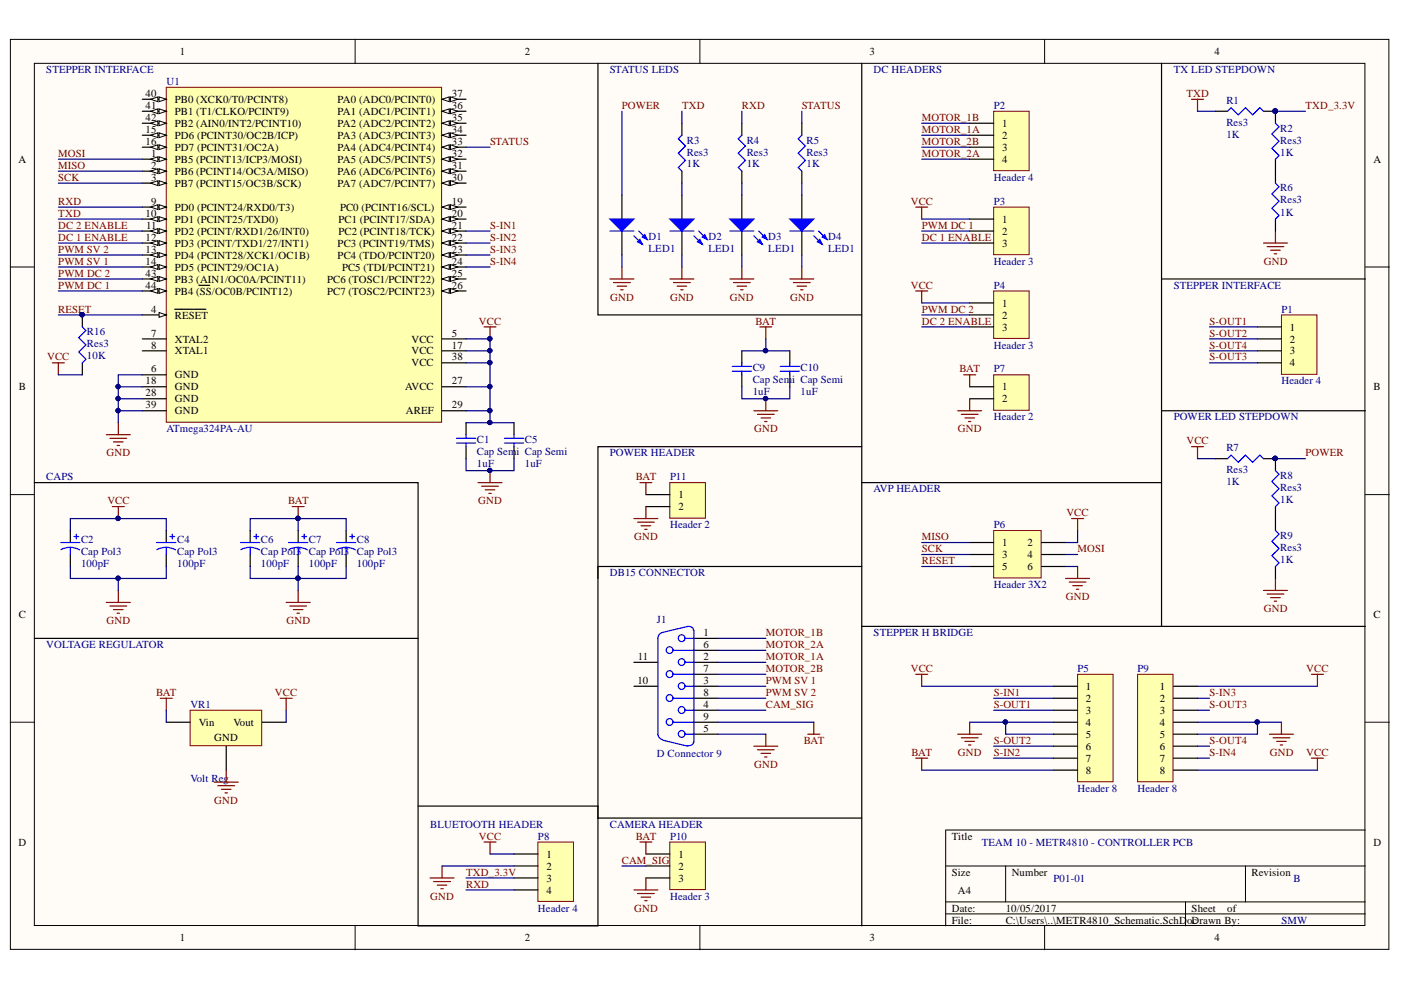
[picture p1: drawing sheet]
<svg xmlns="http://www.w3.org/2000/svg" width="297mm" height="210mm" viewBox="0 0 297 210" stroke-linecap="round" stroke-linejoin="round" font-family="sans-serif">
<defs><g id="words">
<g font-size="2.3">
<text x="38.2" y="11.7">1</text>
<text x="111.3" y="11.7">2</text>
<text x="184.4" y="11.7">3</text>
<text x="257.5" y="11.7">4</text>
<text x="30.9" y="20.5">40</text>
<text x="30.9" y="23.1">41</text>
<text x="37.1" y="21.8">PB0 (XCK0/T0/PCINT8)</text>
<text x="71.6" y="21.8">PA0 (ADC0/PCINT0)</text>
<text x="95.8" y="23.1">36</text>
<text x="95.8" y="20.5">37</text>
<text x="30.9" y="25.6">42</text>
<text x="30.9" y="28.2">15</text>
<text x="37.1" y="24.3">PB1 (T1/CLKO/PCINT9)</text>
<text x="37.1" y="26.9">PB2 (AIN0/INT2/PCINT10)</text>
<text x="37.1" y="29.4">PD6 (PCINT30/OC2B/ICP)</text>
<text x="71.6" y="29.4">PA3 (ADC3/PCINT3)</text>
<text x="71.6" y="26.9">PA2 (ADC2/PCINT2)</text>
<text x="71.6" y="24.3">PA1 (ADC1/PCINT1)</text>
<text x="95.8" y="28.2">34</text>
<text x="95.8" y="25.6">35</text>
<text x="212.5" y="26.9">1</text>
<text x="212.5" y="29.4">2</text>
<text x="3.9" y="34.5">A</text>
<text x="30.9" y="30.7">16</text>
<text x="32.1" y="33.2">1</text>
<text x="32.1" y="35.8">2</text>
<text x="37.1" y="32">PD7 (PCINT31/OC2A)</text>
<text x="37.1" y="34.5">PB5 (PCINT13/ICP3/MOSI)</text>
<text x="71.6" y="34.5">PA5 (ADC5/PCINT5)</text>
<text x="71.6" y="32">PA4 (ADC4/PCINT4)</text>
<text x="95.8" y="35.8">31</text>
<text x="95.8" y="33.2">32</text>
<text x="95.8" y="30.7">33</text>
<text x="212.5" y="32">3</text>
<text x="212.5" y="34.5">4</text>
<text x="291.2" y="34.5">A</text>
<text x="32.1" y="38.3">3</text>
<text x="37.1" y="37">PB6 (PCINT14/OC3A/MISO)</text>
<text x="37.1" y="39.6">PB7 (PCINT15/OC3B/SCK)</text>
<text x="71.6" y="39.6">PA7 (ADC7/PCINT7)</text>
<text x="71.6" y="37">PA6 (ADC6/PCINT6)</text>
<text x="95.8" y="38.3">30</text>
<text x="30.9" y="46">10</text>
<text x="32.1" y="43.5">9</text>
<text x="37.1" y="44.7">PD0 (PCINT24/RXD0/T3)</text>
<text x="37.1" y="47.3">PD1 (PCINT25/TXD0)</text>
<text x="71.8" y="47.3">PC1 (PCINT17/SDA)</text>
<text x="72.1" y="44.7">PC0 (PCINT16/SCL)</text>
<text x="95.8" y="43.5">19</text>
<text x="95.8" y="46">20</text>
<text x="212.5" y="47.3">1</text>
<text x="30.9" y="51.1">12</text>
<text x="30.9" y="53.6">13</text>
<text x="31" y="48.5">11</text>
<text x="37.1" y="49.8">PD2 (PCINT/RXD1/26/INT0)</text>
<text x="37.1" y="52.3">PD3 (PCINT/TXD1/27/INT1)</text>
<text x="71.6" y="52.3">PC3 (PCINT19/TMS)</text>
<text x="71.8" y="49.8">PC2 (PCINT18/TCK)</text>
<text x="95.8" y="48.5">21</text>
<text x="95.8" y="51.1">22</text>
<text x="95.8" y="53.6">23</text>
<text x="212.5" y="49.8">2</text>
<text x="212.5" y="52.3">3</text>
<text x="30.9" y="56.1">14</text>
<text x="30.9" y="58.7">43</text>
<text x="37.1" y="54.9">PD4 (PCINT28/XCK1/OC1B)</text>
<text x="37.1" y="57.4">PD5 (PCINT29/OC1A)</text>
<text x="37.1" y="59.9">PB3 (AIN1/OC0A/PCINT11)</text>
<text x="69.4" y="59.9">PC6 (TOSC1/PCINT22)</text>
<text x="71.6" y="54.9">PC4 (TDO/PCINT20)</text>
<text x="72.5" y="57.4">PC5 (TDI/PCINT21)</text>
<text x="95.8" y="56.1">24</text>
<text x="95.8" y="58.7">25</text>
<text x="30.9" y="61.2">44</text>
<text x="37.1" y="62.5">PB4 (SS/OC0B/PCINT12)</text>
<text x="69.4" y="62.5">PC7 (TOSC2/PCINT23)</text>
<text x="95.8" y="61.2">26</text>
<text x="212.5" y="65">1</text>
<text x="32.1" y="66.3">4</text>
<text x="32.1" y="71.4">7</text>
<text x="37.1" y="67.6">RESET</text>
<text x="95.8" y="71.4">5</text>
<text x="212.5" y="67.6">2</text>
<text x="212.5" y="70.1">3</text>
<text x="273.5" y="70.1">1</text>
<text x="32.1" y="73.9">8</text>
<text x="37.1" y="72.6">XTAL2</text>
<text x="37.1" y="75.2">XTAL1</text>
<text x="87.2" y="72.6">VCC</text>
<text x="87.2" y="75.2">VCC</text>
<text x="87.2" y="77.7">VCC</text>
<text x="95.8" y="73.9">17</text>
<text x="95.8" y="76.4">38</text>
<text x="273.5" y="72.6">2</text>
<text x="273.5" y="75.2">3</text>
<text x="273.5" y="77.7">4</text>
<text x="4" y="82.8">B</text>
<text x="30.9" y="81.5">18</text>
<text x="32.1" y="79">6</text>
<text x="37.1" y="80.2">GND</text>
<text x="37.1" y="82.8">GND</text>
<text x="85.9" y="82.8">AVCC</text>
<text x="95.8" y="81.5">27</text>
<text x="212.5" y="82.8">1</text>
<text x="291.2" y="82.8">B</text>
<text x="30.9" y="84">28</text>
<text x="30.9" y="86.6">39</text>
<text x="37.1" y="85.3">GND</text>
<text x="37.1" y="87.8">GND</text>
<text x="86.1" y="87.8">AREF</text>
<text x="95.8" y="86.6">29</text>
<text x="212.5" y="85.3">2</text>
<text x="143.8" y="105.7">1</text>
<text x="143.8" y="108.2">2</text>
<text x="212.5" y="115.8">1</text>
<text x="212.5" y="118.4">3</text>
<text x="217.9" y="115.8">2</text>
<text x="217.9" y="118.4">4</text>
<text x="212.5" y="120.9">5</text>
<text x="217.9" y="120.9">6</text>
<text x="4" y="131">C</text>
<text x="291.2" y="131">C</text>
<text x="149.2" y="134.8">1</text>
<text x="149.2" y="137.4">6</text>
<text x="135.2" y="139.9">11</text>
<text x="149.2" y="139.9">2</text>
<text x="149.2" y="142.5">7</text>
<text x="135.1" y="145">10</text>
<text x="149.2" y="145">3</text>
<text x="149.2" y="147.5">8</text>
<text x="230.2" y="146.3">1</text>
<text x="230.2" y="148.8">2</text>
<text x="245.9" y="146.3">1</text>
<text x="245.9" y="148.8">2</text>
<text x="42.1" y="153.9">Vin</text>
<text x="49.5" y="153.9">Vout</text>
<text x="149.2" y="150.1">4</text>
<text x="149.2" y="155.1">5</text>
<text x="149.2" y="152.6">9</text>
<text x="230.2" y="151.3">3</text>
<text x="230.2" y="153.9">4</text>
<text x="245.9" y="151.3">3</text>
<text x="245.9" y="153.9">4</text>
<text x="45.4" y="157.2">GND</text>
<text x="230.2" y="156.4">5</text>
<text x="230.2" y="158.9">6</text>
<text x="230.2" y="161.5">7</text>
<text x="245.9" y="156.4">5</text>
<text x="245.9" y="158.9">6</text>
<text x="245.9" y="161.5">7</text>
<text x="230.2" y="164.1">8</text>
<text x="245.9" y="164.1">8</text>
<text x="3.9" y="179.3">D</text>
<text x="201.8" y="178.1">Title</text>
<text x="291.2" y="179.3">D</text>
<text x="115.8" y="181.9">1</text>
<text x="115.8" y="184.4">2</text>
<text x="143.8" y="181.9">1</text>
<text x="143.8" y="184.4">2</text>
<text x="201.8" y="185.7">Size</text>
<text x="214.5" y="185.7">Number</text>
<text x="265.3" y="185.7">Revision</text>
<text x="115.8" y="186.9">3</text>
<text x="115.8" y="189.5">4</text>
<text x="143.8" y="186.9">3</text>
<text x="203.1" y="189.5">A4</text>
<text x="201.8" y="193.3">Date:</text>
<text x="201.8" y="195.8">File:</text>
<text x="213.2" y="193.3">10/05/2017</text>
<text x="213.2" y="195.8">C:\Users\..\METR4810_Schematic.SchD</text>
<text x="251.7" y="195.8">oDrawn By:</text>
<text x="252.7" y="193.3">Sheet</text>
<text x="252.9" y="195.8">c</text>
<text x="260.2" y="193.3">of</text>
<text x="38.2" y="199.6">1</text>
<text x="111.3" y="199.6">2</text>
<text x="184.4" y="199.6">3</text>
<text x="257.5" y="199.6">4</text>
</g>
<g font-size="2.3" fill="#000080">
<text x="9.8" y="15.5">STEPPER INTERFACE</text>
<text x="129.3" y="15.5">STATUS LEDS</text>
<text x="185.2" y="15.5">DC HEADERS</text>
<text x="248.8" y="15.5">TX LED STEPDOWN</text>
<text x="35.3" y="18">U1</text>
<text x="210.7" y="23.1">P2</text>
<text x="260" y="22.1">R1</text>
<text x="260" y="29.2">1K</text>
<text x="260" y="26.6">Res3</text>
<text x="271.4" y="27.9">R2</text>
<text x="145.6" y="35.5">1K</text>
<text x="145.6" y="30.4">R3</text>
<text x="145.6" y="33">Res3</text>
<text x="158.3" y="35.5">1K</text>
<text x="158.3" y="30.4">R4</text>
<text x="158.3" y="33">Res3</text>
<text x="171" y="35.5">1K</text>
<text x="171" y="30.4">R5</text>
<text x="171" y="33">Res3</text>
<text x="271.4" y="33">1K</text>
<text x="271.4" y="30.4">Res3</text>
<text x="210.7" y="38.3">Header 4</text>
<text x="271.4" y="40.6">R6</text>
<text x="210.7" y="43.5">P3</text>
<text x="271.4" y="45.7">1K</text>
<text x="271.4" y="43.1">Res3</text>
<text x="137.5" y="50.8">D1</text>
<text x="137.5" y="53.3">LED1</text>
<text x="150.2" y="50.8">D2</text>
<text x="150.2" y="53.3">LED1</text>
<text x="162.9" y="50.8">D3</text>
<text x="162.9" y="53.3">LED1</text>
<text x="175.6" y="50.8">D4</text>
<text x="175.6" y="53.3">LED1</text>
<text x="210.7" y="56.1">Header 3</text>
<text x="210.7" y="61.2">P4</text>
<text x="248.8" y="61.2">STEPPER INTERFACE</text>
<text x="18.4" y="71.1">R16</text>
<text x="271.7" y="66.3">P1</text>
<text x="18.4" y="76.2">10K</text>
<text x="18.4" y="73.6">Res3</text>
<text x="210.7" y="73.9">Header 3</text>
<text x="159.6" y="83.8">1uF</text>
<text x="159.6" y="78.7">C9</text>
<text x="159.6" y="81.2">Cap Semi Cap Semi</text>
<text x="169.7" y="83.8">1uF</text>
<text x="169.7" y="78.7">C10</text>
<text x="210.7" y="79">P7</text>
<text x="271.7" y="81.5">Header 4</text>
<text x="210.7" y="89.1">Header 2</text>
<text x="248.8" y="89.1">POWER LED STEPDOWN</text>
<text x="35.3" y="91.6">ATmega324PA-AU</text>
<text x="101.1" y="93.9">C1</text>
<text x="111.3" y="93.9">C5</text>
<text x="260" y="95.7">R7</text>
<text x="9.8" y="101.8">CAPS</text>
<text x="101.1" y="99">1uF</text>
<text x="101.1" y="96.5">Cap Semi Cap Semi</text>
<text x="111.3" y="99">1uF</text>
<text x="129.3" y="96.7">POWER HEADER</text>
<text x="142.1" y="101.8">P11</text>
<text x="260" y="100.3">Res3</text>
<text x="271.4" y="101.5">R8</text>
<text x="185.2" y="104.4">AVP HEADER</text>
<text x="260" y="102.8">1K</text>
<text x="271.4" y="106.7">1K</text>
<text x="271.4" y="104.2">Res3</text>
<text x="142.1" y="112">Header 2</text>
<text x="210.7" y="112">P6</text>
<text x="17.2" y="115.1">C2</text>
<text x="17.2" y="117.6">Cap Pol3</text>
<text x="37.6" y="115.1">C4</text>
<text x="37.6" y="117.6">Cap Pol3</text>
<text x="55.3" y="115.1">C6</text>
<text x="55.3" y="117.6">Cap Pol3 Cap Pol3</text>
<text x="65.5" y="115.1">C7</text>
<text x="75.6" y="115.1">C8</text>
<text x="75.6" y="117.6">Cap Pol3</text>
<text x="271.4" y="119.4">1K</text>
<text x="271.4" y="114.3">R9</text>
<text x="271.4" y="116.8">Res3</text>
<text x="17.2" y="120.1">100pF</text>
<text x="37.6" y="120.1">100pF</text>
<text x="55.3" y="120.1">100pF</text>
<text x="65.5" y="120.1">100pF</text>
<text x="75.6" y="120.1">100pF</text>
<text x="129.3" y="122.2">DB15 CONNECTOR</text>
<text x="210.7" y="124.7">Header 3X2</text>
<text x="9.8" y="137.4">VOLTAGE REGULATOR</text>
<text x="139.3" y="132.1">J1</text>
<text x="185.2" y="134.8">STEPPER H BRIDGE</text>
<text x="228.5" y="142.5">P5</text>
<text x="241.1" y="142.5">P9</text>
<text x="40.4" y="150.1">VR1</text>
<text x="139.3" y="160.5">D Connector 9</text>
<text x="40.4" y="165.9">Volt Reg</text>
<text x="228.5" y="167.9">Header 8</text>
<text x="241.1" y="167.9">Header 8</text>
<text x="91.2" y="175.5">BLUETOOTH HEADER</text>
<text x="114.1" y="178.1">P8</text>
<text x="129.3" y="175.5">CAMERA HEADER</text>
<text x="142.1" y="178.1">P10</text>
<text x="208.1" y="179.3">TEAM 10 - METR4810 - CONTROLLER PCB</text>
<text x="142.1" y="190.7">Header 3</text>
<text x="223.4" y="186.9">P01-01</text>
<text x="274.2" y="186.9">B</text>
<text x="114.1" y="193.3">Header 4</text>
<text x="271.7" y="195.8">SMW</text>
</g>
<g font-size="2.3" fill="#800000">
<text x="131.8" y="23.1">POWER</text>
<text x="144.6" y="23.1">TXD</text>
<text x="157.3" y="23.1">RXD</text>
<text x="170" y="23.1">STATUS</text>
<text x="251.6" y="20.5">TXD</text>
<text x="276.8" y="23.1">TXD_3.3V</text>
<text x="195.5" y="28.2">MOTOR_1A</text>
<text x="195.5" y="25.6">MOTOR_1B</text>
<text x="12.4" y="35.8">MISO</text>
<text x="12.4" y="33.2">MOSI</text>
<text x="103.9" y="30.7">STATUS</text>
<text x="195.5" y="33.2">MOTOR_2A</text>
<text x="195.5" y="30.7">MOTOR_2B</text>
<text x="12.4" y="38.3">SCK</text>
<text x="12.4" y="43.5">RXD</text>
<text x="12.4" y="46">TXD</text>
<text x="193.1" y="43.5">VCC</text>
<text x="12.4" y="53.6">PWM SV 2</text>
<text x="12.4" y="48.5">DC 2 ENABLE</text>
<text x="12.4" y="51.1">DC 1 ENABLE</text>
<text x="103.9" y="48.5">S-IN1</text>
<text x="103.9" y="51.1">S-IN2</text>
<text x="103.9" y="53.6">S-IN3</text>
<text x="195.5" y="48.5">PWM DC 1</text>
<text x="195.5" y="51.1">DC 1 ENABLE</text>
<text x="12.4" y="56.1">PWM SV 1</text>
<text x="12.4" y="58.7">PWM DC 2</text>
<text x="103.9" y="56.1">S-IN4</text>
<text x="268" y="56.1">GND</text>
<text x="12.4" y="61.2">PWM DC 1</text>
<text x="129.4" y="63.7">GND</text>
<text x="142.1" y="63.7">GND</text>
<text x="154.8" y="63.7">GND</text>
<text x="167.5" y="63.7">GND</text>
<text x="193.1" y="61.2">VCC</text>
<text x="12.4" y="66.3">RESET</text>
<text x="101.5" y="68.8">VCC</text>
<text x="160.2" y="68.8">BAT</text>
<text x="195.5" y="68.8">DC 2 ENABLE</text>
<text x="195.5" y="66.3">PWM DC 2</text>
<text x="256.5" y="68.8">S-OUT1</text>
<text x="256.5" y="71.4">S-OUT2</text>
<text x="10" y="76.4">VCC</text>
<text x="256.5" y="73.9">S-OUT4</text>
<text x="256.5" y="76.4">S-OUT3</text>
<text x="203.4" y="79">BAT</text>
<text x="159.9" y="91.6">GND</text>
<text x="203.1" y="91.6">GND</text>
<text x="251.6" y="94.2">VCC</text>
<text x="22.6" y="96.7">GND</text>
<text x="134.8" y="101.8">BAT</text>
<text x="276.8" y="96.7">POWER</text>
<text x="22.8" y="106.9">VCC</text>
<text x="61.1" y="106.9">BAT</text>
<text x="101.4" y="106.9">GND</text>
<text x="226.1" y="109.5">VCC</text>
<text x="134.5" y="114.6">GND</text>
<text x="195.5" y="114.6">MISO</text>
<text x="195.5" y="117.1">SCK</text>
<text x="195.5" y="119.6">RESET</text>
<text x="228.5" y="117.1">MOSI</text>
<text x="226" y="127.2">GND</text>
<text x="268" y="129.8">GND</text>
<text x="22.6" y="132.3">GND</text>
<text x="60.8" y="132.3">GND</text>
<text x="162.4" y="137.4">MOTOR_2A</text>
<text x="162.4" y="134.8">MOTOR_1B</text>
<text x="162.4" y="142.5">MOTOR_2B</text>
<text x="162.4" y="139.9">MOTOR_1A</text>
<text x="193.1" y="142.5">VCC</text>
<text x="276.9" y="142.5">VCC</text>
<text x="33.1" y="147.5">BAT</text>
<text x="58.3" y="147.5">VCC</text>
<text x="162.4" y="145">PWM SV 1</text>
<text x="162.4" y="147.5">PWM SV 2</text>
<text x="210.7" y="147.5">S-IN1</text>
<text x="256.5" y="147.5">S-IN3</text>
<text x="162.4" y="150.1">CAM_SIG</text>
<text x="210.7" y="150.1">S-OUT1</text>
<text x="256.5" y="150.1">S-OUT3</text>
<text x="170.4" y="157.7">BAT</text>
<text x="193.3" y="160.2">BAT</text>
<text x="203.1" y="160.2">GND</text>
<text x="210.7" y="157.7">S-OUT2</text>
<text x="210.7" y="160.2">S-IN2</text>
<text x="256.5" y="157.7">S-OUT4</text>
<text x="256.5" y="160.2">S-IN4</text>
<text x="269.2" y="160.2">GND</text>
<text x="276.9" y="160.2">VCC</text>
<text x="159.9" y="162.7">GND</text>
<text x="45.4" y="170.4">GND</text>
<text x="101.5" y="178.1">VCC</text>
<text x="134.8" y="178.1">BAT</text>
<text x="98.8" y="185.7">TXD_3.3V</text>
<text x="131.8" y="183.1">CAM_SIG</text>
<text x="91.2" y="190.7">GND</text>
<text x="98.8" y="188.2">RXD</text>
<text x="134.5" y="193.3">GND</text>
</g>
</g></defs>
<g fill="#fffcf8" stroke="#000" stroke-width=".21">
<path d="M2.2 8.4h292.3v192.9h-292.3z"/>
<path d="M7.3 13.4h282.1v182.8h-282.1z"/>
</g>
<g fill="none" stroke="#000" stroke-width=".21">
<path d="M75.3 8.4v5M148.4 8.4v5M221.5 8.4v5M2.2 56.6h5.1M289.5 56.6h5.1M2.2 104.9h5.1M289.5 104.9h5.1M2.2 153.1h5.1M289.5 153.1h5.1M289.5 176h-89v20.3M75.3 196.3v5.1M148.4 196.3v5.1"/>
<path d="M200.5 183.6h89M200.5 191.2h89M200.5 193.8h89M213.2 183.6v7.6M221.5 196.3v5.1M251.4 191.2v5.1M264.1 183.6v7.6"/>
</g>
<path d="M35.3 18.5h58.3v71h-58.3z" fill="#ffffb0" stroke="#800000" stroke-width=".21"/>
<path d="M30.2 21.1h5.1" fill="none" stroke="#000" stroke-width=".25"/>
<path d="M33.7 20.5l1.6 .6-1.6 .5z" fill="#fffcf8"/>
<path d="M33.7 20.5l1.6 .6-1.6 .5z" fill="none" stroke="#000" stroke-width=".21"/>
<path d="M31.9 21.1l1.6-.6v1.1z" fill="#fffcf8"/>
<path d="M31.9 21.1l1.6-.6v1.1z" fill="none" stroke="#000" stroke-width=".21"/>
<path d="M30.2 23.6h5.1" fill="none" stroke="#000" stroke-width=".25"/>
<path d="M33.7 23.1l1.6 .5-1.6 .5z" fill="#fffcf8"/>
<path d="M33.7 23.1l1.6 .5-1.6 .5z" fill="none" stroke="#000" stroke-width=".21"/>
<path d="M31.9 23.6l1.6-.5v1z" fill="#fffcf8"/>
<path d="M31.9 23.6l1.6-.5v1z" fill="none" stroke="#000" stroke-width=".21"/>
<path d="M30.2 26.1h5.1" fill="none" stroke="#000" stroke-width=".25"/>
<path d="M33.7 25.6l1.6 .5-1.6 .5z" fill="#fffcf8"/>
<path d="M33.7 25.6l1.6 .5-1.6 .5z" fill="none" stroke="#000" stroke-width=".21"/>
<path d="M31.9 26.1l1.6-.5v1z" fill="#fffcf8"/>
<path d="M31.9 26.1l1.6-.5v1z" fill="none" stroke="#000" stroke-width=".21"/>
<path d="M30.2 28.7h5.1" fill="none" stroke="#000" stroke-width=".25"/>
<path d="M33.7 28.2l1.6 .5-1.6 .5z" fill="#fffcf8"/>
<path d="M33.7 28.2l1.6 .5-1.6 .5z" fill="none" stroke="#000" stroke-width=".21"/>
<path d="M31.9 28.7l1.6-.5v1z" fill="#fffcf8"/>
<path d="M31.9 28.7l1.6-.5v1z" fill="none" stroke="#000" stroke-width=".21"/>
<path d="M30.2 31.2h5.1" fill="none" stroke="#000" stroke-width=".25"/>
<path d="M33.7 30.7l1.6 .5-1.6 .5z" fill="#fffcf8"/>
<path d="M33.7 30.7l1.6 .5-1.6 .5z" fill="none" stroke="#000" stroke-width=".21"/>
<path d="M31.9 31.2l1.6-.5v1z" fill="#fffcf8"/>
<path d="M31.9 31.2l1.6-.5v1z" fill="none" stroke="#000" stroke-width=".21"/>
<path d="M30.2 33.7h5.1" fill="none" stroke="#000" stroke-width=".25"/>
<path d="M33.7 33.2l1.6 .5-1.6 .6z" fill="#fffcf8"/>
<path d="M33.7 33.2l1.6 .5-1.6 .6z" fill="none" stroke="#000" stroke-width=".21"/>
<path d="M31.9 33.7l1.6-.5v1.1z" fill="#fffcf8"/>
<path d="M31.9 33.7l1.6-.5v1.1z" fill="none" stroke="#000" stroke-width=".21"/>
<path d="M30.2 36.3h5.1" fill="none" stroke="#000" stroke-width=".25"/>
<path d="M33.7 35.8l1.6 .5-1.6 .5z" fill="#fffcf8"/>
<path d="M33.7 35.8l1.6 .5-1.6 .5z" fill="none" stroke="#000" stroke-width=".21"/>
<path d="M31.9 36.3l1.6-.5v1z" fill="#fffcf8"/>
<path d="M31.9 36.3l1.6-.5v1z" fill="none" stroke="#000" stroke-width=".21"/>
<path d="M30.2 38.8h5.1" fill="none" stroke="#000" stroke-width=".25"/>
<path d="M33.7 38.3l1.6 .5-1.6 .5z" fill="#fffcf8"/>
<path d="M33.7 38.3l1.6 .5-1.6 .5z" fill="none" stroke="#000" stroke-width=".21"/>
<path d="M31.9 38.8l1.6-.5v1z" fill="#fffcf8"/>
<path d="M31.9 38.8l1.6-.5v1z" fill="none" stroke="#000" stroke-width=".21"/>
<path d="M30.2 66.8h5.1" fill="none" stroke="#000" stroke-width=".25"/>
<path d="M33.7 66.3l1.6 .5-1.6 .5z" fill="#fffcf8"/>
<path d="M33.7 66.3l1.6 .5-1.6 .5z" fill="none" stroke="#000" stroke-width=".21"/>
<path d="M30.2 43.9h5.1M37 65.6h3.9M41 65.6h1.3M42.4 65.6h1.2" fill="none" stroke="#000" stroke-width=".25"/>
<path d="M33.7 43.4l1.6 .5-1.6 .5z" fill="#fffcf8"/>
<path d="M33.7 43.4l1.6 .5-1.6 .5z" fill="none" stroke="#000" stroke-width=".21"/>
<path d="M31.9 43.9l1.6-.5v1z" fill="#fffcf8"/>
<path d="M31.9 43.9l1.6-.5v1z" fill="none" stroke="#000" stroke-width=".21"/>
<path d="M30.2 46.4h5.1" fill="none" stroke="#000" stroke-width=".25"/>
<path d="M33.7 45.9l1.6 .5-1.6 .6z" fill="#fffcf8"/>
<path d="M33.7 45.9l1.6 .5-1.6 .6z" fill="none" stroke="#000" stroke-width=".21"/>
<path d="M31.9 46.4l1.6-.5v1.1z" fill="#fffcf8"/>
<path d="M31.9 46.4l1.6-.5v1.1z" fill="none" stroke="#000" stroke-width=".21"/>
<path d="M30.2 49h5.1" fill="none" stroke="#000" stroke-width=".25"/>
<path d="M33.7 48.5l1.6 .5-1.6 .5z" fill="#fffcf8"/>
<path d="M33.7 48.5l1.6 .5-1.6 .5z" fill="none" stroke="#000" stroke-width=".21"/>
<path d="M31.9 49l1.6-.5v1z" fill="#fffcf8"/>
<path d="M31.9 49l1.6-.5v1z" fill="none" stroke="#000" stroke-width=".21"/>
<path d="M30.2 51.5h5.1" fill="none" stroke="#000" stroke-width=".25"/>
<path d="M33.7 51l1.6 .5-1.6 .5z" fill="#fffcf8"/>
<path d="M33.7 51l1.6 .5-1.6 .5z" fill="none" stroke="#000" stroke-width=".21"/>
<path d="M31.9 51.5l1.6-.5v1z" fill="#fffcf8"/>
<path d="M31.9 51.5l1.6-.5v1z" fill="none" stroke="#000" stroke-width=".21"/>
<path d="M30.2 54.1h5.1" fill="none" stroke="#000" stroke-width=".25"/>
<path d="M33.7 53.6l1.6 .5-1.6 .5z" fill="#fffcf8"/>
<path d="M33.7 53.6l1.6 .5-1.6 .5z" fill="none" stroke="#000" stroke-width=".21"/>
<path d="M31.9 54.1l1.6-.5v1z" fill="#fffcf8"/>
<path d="M31.9 54.1l1.6-.5v1z" fill="none" stroke="#000" stroke-width=".21"/>
<path d="M30.2 56.6h5.1" fill="none" stroke="#000" stroke-width=".25"/>
<path d="M33.7 56.1l1.6 .5-1.6 .5z" fill="#fffcf8"/>
<path d="M33.7 56.1l1.6 .5-1.6 .5z" fill="none" stroke="#000" stroke-width=".21"/>
<path d="M31.9 56.6l1.6-.5v1z" fill="#fffcf8"/>
<path d="M31.9 56.6l1.6-.5v1z" fill="none" stroke="#000" stroke-width=".21"/>
<path d="M30.2 59.1h5.1" fill="none" stroke="#000" stroke-width=".25"/>
<path d="M33.7 58.6l1.6 .5-1.6 .6z" fill="#fffcf8"/>
<path d="M33.7 58.6l1.6 .5-1.6 .6z" fill="none" stroke="#000" stroke-width=".21"/>
<path d="M31.9 59.1l1.6-.5v1.1z" fill="#fffcf8"/>
<path d="M31.9 59.1l1.6-.5v1.1z" fill="none" stroke="#000" stroke-width=".21"/>
<path d="M30.2 61.7h5.1" fill="none" stroke="#000" stroke-width=".25"/>
<path d="M33.7 61.2l1.6 .5-1.6 .5z" fill="#fffcf8"/>
<path d="M33.7 61.2l1.6 .5-1.6 .5z" fill="none" stroke="#000" stroke-width=".21"/>
<path d="M31.9 61.7l1.6-.5v1z" fill="#fffcf8"/>
<path d="M31.9 61.7l1.6-.5v1z" fill="none" stroke="#000" stroke-width=".21"/>
<path d="M93.7 43.9h5.1M30.2 71.8h5.1M30.2 74.4h5.1M30.2 79.5h5.1M42.2 60.5h1.1M43.4 60.5h1.1" fill="none" stroke="#000" stroke-width=".25"/>
<path d="M93.7 43.9l1.6-.5v1z" fill="#fffcf8"/>
<path d="M93.7 43.9l1.6-.5v1z" fill="none" stroke="#000" stroke-width=".21"/>
<path d="M95.5 43.4l1.5 .5-1.5 .5z" fill="#fffcf8"/>
<path d="M95.5 43.4l1.5 .5-1.5 .5z" fill="none" stroke="#000" stroke-width=".21"/>
<path d="M93.7 46.4h5.1" fill="none" stroke="#000" stroke-width=".25"/>
<path d="M93.7 46.4l1.6-.5v1.1z" fill="#fffcf8"/>
<path d="M93.7 46.4l1.6-.5v1.1z" fill="none" stroke="#000" stroke-width=".21"/>
<path d="M95.5 45.9l1.5 .5-1.5 .6z" fill="#fffcf8"/>
<path d="M95.5 45.9l1.5 .5-1.5 .6z" fill="none" stroke="#000" stroke-width=".21"/>
<path d="M93.7 49h5.1" fill="none" stroke="#000" stroke-width=".25"/>
<path d="M93.7 49l1.6-.5v1z" fill="#fffcf8"/>
<path d="M93.7 49l1.6-.5v1z" fill="none" stroke="#000" stroke-width=".21"/>
<path d="M95.5 48.5l1.5 .5-1.5 .5z" fill="#fffcf8"/>
<path d="M95.5 48.5l1.5 .5-1.5 .5z" fill="none" stroke="#000" stroke-width=".21"/>
<path d="M93.7 51.5h5.1" fill="none" stroke="#000" stroke-width=".25"/>
<path d="M93.7 51.5l1.6-.5v1z" fill="#fffcf8"/>
<path d="M93.7 51.5l1.6-.5v1z" fill="none" stroke="#000" stroke-width=".21"/>
<path d="M95.5 51l1.5 .5-1.5 .5z" fill="#fffcf8"/>
<path d="M95.5 51l1.5 .5-1.5 .5z" fill="none" stroke="#000" stroke-width=".21"/>
<path d="M93.7 54.1h5.1" fill="none" stroke="#000" stroke-width=".25"/>
<path d="M93.7 54.1l1.6-.5v1z" fill="#fffcf8"/>
<path d="M93.7 54.1l1.6-.5v1z" fill="none" stroke="#000" stroke-width=".21"/>
<path d="M95.5 53.6l1.5 .5-1.5 .5z" fill="#fffcf8"/>
<path d="M95.5 53.6l1.5 .5-1.5 .5z" fill="none" stroke="#000" stroke-width=".21"/>
<path d="M93.7 56.6h5.1" fill="none" stroke="#000" stroke-width=".25"/>
<path d="M93.7 56.6l1.6-.5v1z" fill="#fffcf8"/>
<path d="M93.7 56.6l1.6-.5v1z" fill="none" stroke="#000" stroke-width=".21"/>
<path d="M95.5 56.1l1.5 .5-1.5 .5z" fill="#fffcf8"/>
<path d="M95.5 56.1l1.5 .5-1.5 .5z" fill="none" stroke="#000" stroke-width=".21"/>
<path d="M93.7 59.1h5.1" fill="none" stroke="#000" stroke-width=".25"/>
<path d="M93.7 59.1l1.6-.5v1.1z" fill="#fffcf8"/>
<path d="M93.7 59.1l1.6-.5v1.1z" fill="none" stroke="#000" stroke-width=".21"/>
<path d="M95.5 58.6l1.5 .5-1.5 .6z" fill="#fffcf8"/>
<path d="M95.5 58.6l1.5 .5-1.5 .6z" fill="none" stroke="#000" stroke-width=".21"/>
<path d="M93.7 61.7h5.1" fill="none" stroke="#000" stroke-width=".25"/>
<path d="M93.7 61.7l1.6-.5v1z" fill="#fffcf8"/>
<path d="M93.7 61.7l1.6-.5v1z" fill="none" stroke="#000" stroke-width=".21"/>
<path d="M95.5 61.2l1.5 .5-1.5 .5z" fill="#fffcf8"/>
<path d="M95.5 61.2l1.5 .5-1.5 .5z" fill="none" stroke="#000" stroke-width=".21"/>
<path d="M93.7 38.8h5.1M30.2 84.5h5.1M93.7 87.1h5.1M93.7 82h5.1" fill="none" stroke="#000" stroke-width=".25"/>
<path d="M93.7 38.8l1.6-.5v1z" fill="#fffcf8"/>
<path d="M93.7 38.8l1.6-.5v1z" fill="none" stroke="#000" stroke-width=".21"/>
<path d="M95.5 38.3l1.5 .5-1.5 .5z" fill="#fffcf8"/>
<path d="M95.5 38.3l1.5 .5-1.5 .5z" fill="none" stroke="#000" stroke-width=".21"/>
<path d="M93.7 36.3h5.1" fill="none" stroke="#000" stroke-width=".25"/>
<path d="M93.7 36.3l1.6-.5v1z" fill="#fffcf8"/>
<path d="M93.7 36.3l1.6-.5v1z" fill="none" stroke="#000" stroke-width=".21"/>
<path d="M95.5 35.8l1.5 .5-1.5 .5z" fill="#fffcf8"/>
<path d="M95.5 35.8l1.5 .5-1.5 .5z" fill="none" stroke="#000" stroke-width=".21"/>
<path d="M93.7 33.7h5.1" fill="none" stroke="#000" stroke-width=".25"/>
<path d="M93.7 33.7l1.6-.5v1.1z" fill="#fffcf8"/>
<path d="M93.7 33.7l1.6-.5v1.1z" fill="none" stroke="#000" stroke-width=".21"/>
<path d="M95.5 33.2l1.5 .5-1.5 .6z" fill="#fffcf8"/>
<path d="M95.5 33.2l1.5 .5-1.5 .6z" fill="none" stroke="#000" stroke-width=".21"/>
<path d="M93.7 31.2h5.1" fill="none" stroke="#000" stroke-width=".25"/>
<path d="M93.7 31.2l1.6-.5v1z" fill="#fffcf8"/>
<path d="M93.7 31.2l1.6-.5v1z" fill="none" stroke="#000" stroke-width=".21"/>
<path d="M95.5 30.7l1.5 .5-1.5 .5z" fill="#fffcf8"/>
<path d="M95.5 30.7l1.5 .5-1.5 .5z" fill="none" stroke="#000" stroke-width=".21"/>
<path d="M93.7 28.7h5.1" fill="none" stroke="#000" stroke-width=".25"/>
<path d="M93.7 28.7l1.6-.5v1z" fill="#fffcf8"/>
<path d="M93.7 28.7l1.6-.5v1z" fill="none" stroke="#000" stroke-width=".21"/>
<path d="M95.5 28.2l1.5 .5-1.5 .5z" fill="#fffcf8"/>
<path d="M95.5 28.2l1.5 .5-1.5 .5z" fill="none" stroke="#000" stroke-width=".21"/>
<path d="M93.7 26.1h5.1" fill="none" stroke="#000" stroke-width=".25"/>
<path d="M93.7 26.1l1.6-.5v1z" fill="#fffcf8"/>
<path d="M93.7 26.1l1.6-.5v1z" fill="none" stroke="#000" stroke-width=".21"/>
<path d="M95.5 25.6l1.5 .5-1.5 .5z" fill="#fffcf8"/>
<path d="M95.5 25.6l1.5 .5-1.5 .5z" fill="none" stroke="#000" stroke-width=".21"/>
<path d="M93.7 23.6h5.1" fill="none" stroke="#000" stroke-width=".25"/>
<path d="M93.7 23.6l1.6-.5v1z" fill="#fffcf8"/>
<path d="M93.7 23.6l1.6-.5v1z" fill="none" stroke="#000" stroke-width=".21"/>
<path d="M95.5 23.1l1.5 .5-1.5 .5z" fill="#fffcf8"/>
<path d="M95.5 23.1l1.5 .5-1.5 .5z" fill="none" stroke="#000" stroke-width=".21"/>
<path d="M93.7 21.1h5.1" fill="none" stroke="#000" stroke-width=".25"/>
<path d="M93.7 21.1l1.6-.6v1.1z" fill="#fffcf8"/>
<path d="M93.7 21.1l1.6-.6v1.1z" fill="none" stroke="#000" stroke-width=".21"/>
<path d="M95.5 20.5l1.5 .6-1.5 .5z" fill="#fffcf8"/>
<path d="M95.5 20.5l1.5 .6-1.5 .5z" fill="none" stroke="#000" stroke-width=".21"/>
<path d="M170 26.1v2.6M170 36.3v2.5M170 41.4v5M170 49v5.1M93.7 71.8h5.1M93.7 74.4h5.1M93.7 76.9h5.1M30.2 82h5.1M30.2 87.1h5.1" fill="none" stroke="#000" stroke-width=".25"/>
<path d="M170 28.7l-.8 .7 1.6 1.6-1.6 1.5 1.6 1.5-1.6 1.5 .8 .8" fill="none" stroke="#00f" stroke-width=".25"/>
<path d="M167.5 46.4h5l-2.5 2.6z" fill="#00f"/>
<path d="M167.5 46.4h5l-2.5 2.6zM172.5 50l1.8 1.8M173.6 49l1.7 1.8" fill="none" stroke="#00f" stroke-width=".25"/>
<path d="M173.3 51.3l.5-.5 .5 1z" fill="#00f"/>
<path d="M173.3 51.3l.5-.5 .5 1z" fill="none" stroke="#00f" stroke-width=".25"/>
<path d="M174.3 50.3l.5-.5 .5 1z" fill="#00f"/>
<path d="M157.3 28.7l-.8 .7 1.5 1.6-1.5 1.5 1.5 1.5-1.5 1.5 .8 .8M167.5 49h5M174.3 50.3l.5-.5 .5 1z" fill="none" stroke="#00f" stroke-width=".25"/>
<path d="M167.5 59.1h5M168.2 59.9h3.6M170 56.6v2.5M169 60.7h2M169.7 61.4h.6" fill="none" stroke="#800000" stroke-width=".25"/>
<path d="M157.3 26.1v2.6M157.3 36.3v2.5M157.3 41.4v5M157.3 49v5.1" fill="none" stroke="#000" stroke-width=".25"/>
<path d="M154.7 46.4h5.1l-2.5 2.6z" fill="#00f"/>
<path d="M154.7 46.4h5.1l-2.5 2.6zM159.8 50l1.8 1.8M160.8 49l1.8 1.8" fill="none" stroke="#00f" stroke-width=".25"/>
<path d="M160.6 51.3l.5-.5 .5 1z" fill="#00f"/>
<path d="M160.6 51.3l.5-.5 .5 1z" fill="none" stroke="#00f" stroke-width=".25"/>
<path d="M161.6 50.3l.5-.5 .5 1z" fill="#00f"/>
<path d="M144.6 28.7l-.8 .7 1.5 1.6-1.5 1.5 1.5 1.5-1.5 1.5 .8 .8M154.7 49h5.1M161.6 50.3l.5-.5 .5 1z" fill="none" stroke="#00f" stroke-width=".25"/>
<path d="M154.7 59.1h5.1M155.5 59.9h3.6M157.3 56.6v2.5M156.3 60.7h2M157 61.4h.5" fill="none" stroke="#800000" stroke-width=".25"/>
<path d="M144.6 26.1v2.6M144.6 36.3v2.5M144.6 41.4v5M144.6 49v5.1" fill="none" stroke="#000" stroke-width=".25"/>
<path d="M142 46.4h5.1l-2.5 2.6z" fill="#00f"/>
<path d="M142 46.4h5.1l-2.5 2.6zM147.1 50l1.8 1.8M148.1 49l1.8 1.8" fill="none" stroke="#00f" stroke-width=".25"/>
<path d="M147.9 51.3l.5-.5 .5 1z" fill="#00f"/>
<path d="M147.9 51.3l.5-.5 .5 1z" fill="none" stroke="#00f" stroke-width=".25"/>
<path d="M148.9 50.3l.5-.5 .5 1z" fill="#00f"/>
<path d="M142 49h5.1M148.9 50.3l.5-.5 .5 1z" fill="none" stroke="#00f" stroke-width=".25"/>
<path d="M142 59.1h5.1M142.8 59.9h3.6M144.6 56.6v2.5M143.6 60.7h2M144.3 61.4h.5" fill="none" stroke="#800000" stroke-width=".25"/>
<path d="M131.9 41.4v5M131.9 49v5.1" fill="none" stroke="#000" stroke-width=".25"/>
<path d="M129.3 46.4h5.1l-2.5 2.6z" fill="#00f"/>
<path d="M129.3 46.4h5.1l-2.5 2.6zM134.4 50l1.8 1.8M135.4 49l1.8 1.8" fill="none" stroke="#00f" stroke-width=".25"/>
<path d="M135.2 51.3l.5-.5 .5 1z" fill="#00f"/>
<path d="M135.2 51.3l.5-.5 .5 1z" fill="none" stroke="#00f" stroke-width=".25"/>
<path d="M136.2 50.3l.5-.5 .5 1z" fill="#00f"/>
<path d="M129.3 49h5.1M136.2 50.3l.5-.5 .5 1zM260.3 97.2l.7-.7 1.5 1.5 1.6-1.5 1.5 1.5 1.5-1.5 .8 .7M270.4 99.8l.8 .8-1.5 1.5 1.5 1.5-1.5 1.5 1.5 1.5-.8 .8M270.4 112.5l.8 .8-1.5 1.5 1.5 1.5-1.5 1.5 1.5 1.5-.8 .8" fill="none" stroke="#00f" stroke-width=".25"/>
<g fill="none" stroke="#800000" stroke-width=".25">
<path d="M129.3 59.1h5.1M130.1 59.9h3.5M131.9 56.6v2.5M102.6 69.3h2.6M103.9 69.3v2.5M130.8 60.7h2.1M131.6 61.4h.5M252.6 94.7h2.6M253.9 94.7v2.5M267.9 125.2h5.1M268.6 126h3.6M269.4 126.7h2"/>
<path d="M270.2 127.5h.5M270.4 122.6v2.6"/>
</g>
<path d="M257.7 97.2h2.6M267.9 97.2h2.5v2.6M270.4 107.4v5.1M270.4 120.1v2.5" fill="none" stroke="#000" stroke-width=".25"/>
<g fill="#000080" stroke="#000080" stroke-width=".21">
<circle cx="270.4" cy="97.2" r=".46"/>
<circle cx="103.8" cy="71.8" r=".46"/>
</g>
<path d="M210.7 112.5h10v10h-10z" fill="#ffffb0" stroke="#800000" stroke-width=".21"/>
<g fill="none" stroke="#000" stroke-width=".25">
<path d="M126.8 13.4v53.4h55.9M182.7 13.4v88.9h63.6M246.3 13.4v119.4M246.3 59.1h43.2M17.5 66.8v2.5M17.5 76.9v2.6M246.3 87.1h43.2M182.7 102.3v30.5h17.8M205.6 115h5.1M205.6 117.6h5.1M220.8 115h5.1M220.8 117.6h5.1"/>
<path d="M205.6 120.1h5.1M220.8 120.1h5.1"/>
</g>
<g fill="none" stroke="#800000" stroke-width=".25">
<path d="M11.1 76.9h2.5M12.4 76.9v2.6M22.5 92.2h5.1M23.3 92.9h3.6M24.1 93.7h2M24.8 94.5h.5M25.1 89.6v2.6M103.9 99.8v2.5M101.4 102.3h5M102.1 103.1h3.6M102.9 103.9h2M103.6 104.6h.5"/>
<path d="M227.2 109.9h2.5M228.5 109.9v2.6M225.9 122.6h5.1M226.7 123.4h3.6M227.5 124.2h2M228.2 124.9h.5M228.5 120.1v2.5"/>
</g>
<g fill="#000080" stroke="#000080" stroke-width=".21">
<circle cx="103.8" cy="99.7" r=".46"/>
<circle cx="17.4" cy="66.7" r=".46"/>
</g>
<path d="M17.5 69.3l.7 .8-1.5 1.5 1.5 1.5-1.5 1.5 1.5 1.6-.7 .7" fill="none" stroke="#00f" stroke-width=".25"/>
<path d="M228.5 143h7.5v22.8h-7.5z" fill="#ffffb0" stroke="#800000" stroke-width=".21"/>
<path d="M223.4 145.5h5.1M223.4 148h5.1M223.4 150.6h5.1M223.4 153.1h5.1M223.4 155.7h5.1M223.4 158.2h5.1M223.4 160.7h5.1M223.4 163.3h5.1" fill="none" stroke="#000" stroke-width=".25"/>
<path d="M241.2 143h7.5v22.8h-7.5z" fill="#ffffb0" stroke="#800000" stroke-width=".21"/>
<path d="M248.8 145.5h5.1M248.8 148h5.1M248.8 150.6h5.1M248.8 153.1h5.1M248.8 155.7h5.1M248.8 158.2h5.1M248.8 160.7h5.1M248.8 163.3h5.1" fill="none" stroke="#000" stroke-width=".25"/>
<g fill="none" stroke="#800000" stroke-width=".25">
<path d="M194.1 143h2.6M195.4 143v2.5M203 155.7h5.1M203.8 156.4h3.6M204.6 157.2h2M205.3 158h.5M205.6 153.1v2.6M269.1 155.7h5.1M269.9 156.4h3.6M270.7 157.2h2M271.4 158h.5M271.7 153.1v2.6"/>
<path d="M278 143h2.6M279.3 143v2.5M278 160.7h2.6M279.3 160.7v2.6"/>
</g>
<path d="M271.7 66.8h7.5v12.6h-7.5z" fill="#ffffb0" stroke="#800000" stroke-width=".21"/>
<path d="M257.7 23.6h2.6M267.9 23.6h2.5v2.5M270.4 33.7v5.1M270.4 46.4v2.6M266.6 69.3h5.1M266.6 71.8h5.1M266.6 74.4h5.1M266.6 76.9h5.1M126.8 120.1v53.3M182.7 132.8v63.5M200.5 132.8h89" fill="none" stroke="#000" stroke-width=".25"/>
<path d="M252.6 21.1h2.6M253.9 21.1v2.5M267.9 51.5h5.1M268.6 52.3h3.6M269.4 53.1h2M270.2 53.8h.5M270.4 49v2.5" fill="none" stroke="#800000" stroke-width=".25"/>
<circle cx="270.4" cy="23.6" r=".47" fill="#000080" stroke="#000080" stroke-width=".21"/>
<path d="M260.3 23.6l.7-.8 1.5 1.6 1.6-1.6 1.5 1.6 1.5-1.6 .8 .8M270.4 38.8l.8 .8-1.5 1.5 1.5 1.5-1.5 1.6 1.5 1.5-.8 .7M270.4 26.1l.8 .8-1.5 1.5 1.5 1.5-1.5 1.6 1.5 1.5-.8 .7" fill="none" stroke="#00f" stroke-width=".25"/>
<path d="M210.7 23.6h7.5v12.6h-7.5z" fill="#ffffb0" stroke="#800000" stroke-width=".21"/>
<path d="M205.6 26.1h5.1M205.6 28.7h5.1M205.6 31.2h5.1M205.6 33.7h5.1M126.8 173.4h55.9" fill="none" stroke="#000" stroke-width=".25"/>
<path d="M142 178.5h7.6v10.1h-7.6z" fill="#ffffb0" stroke="#800000" stroke-width=".21"/>
<path d="M98.8 89.6v2.6M98.8 94.7v2.5M109 89.6v2.6M109 94.7v2.5M136.9 181.1h5.1M136.9 183.6h5.1M136.9 186.1h5.1" fill="none" stroke="#000" stroke-width=".25"/>
<path d="M135.7 178.5h2.5M136.9 178.5v2.6M134.4 188.7h5.1M135.2 189.4h3.5M135.9 190.2h2.1M136.7 191h.5M136.9 186.1v2.6" fill="none" stroke="#800000" stroke-width=".25"/>
<path d="M96.8 92.9h4M96.8 93.9h4M98.8 92.2v.7M98.8 93.9v.8M106.9 92.9h4.1M106.9 93.9h4.1M109 92.2v.7M109 93.9v.8" fill="none" stroke="#00f" stroke-width=".25"/>
<path d="M210.7 61.7h7.5v10h-7.5z" fill="#ffffb0" stroke="#800000" stroke-width=".21"/>
<path d="M205.6 64.2h5.1M205.6 66.8h5.1M205.6 69.3h5.1" fill="none" stroke="#000" stroke-width=".25"/>
<path d="M210.7 43.9h7.5v10.1h-7.5z" fill="#ffffb0" stroke="#800000" stroke-width=".21"/>
<path d="M205.6 46.4h5.1M205.6 49h5.1M205.6 51.5h5.1" fill="none" stroke="#000" stroke-width=".25"/>
<path d="M210.7 79.5h7.5v7.5h-7.5z" fill="#ffffb0" stroke="#800000" stroke-width=".21"/>
<path d="M205.6 82h5.1M205.6 84.5h5.1M182.7 120.1h-55.9v2.5" fill="none" stroke="#000" stroke-width=".25"/>
<g fill="none" stroke="#800000" stroke-width=".25">
<path d="M194.1 43.9h2.6M195.4 43.9v2.5M194.1 61.7h2.6M195.4 61.7v2.5M204.3 79.5h2.6M205.6 79.5v2.5M203 87.1h5.1M203.8 87.9h3.6M204.6 88.6h2M205.3 89.4h.5M205.6 84.5v2.6M194.1 160.7h2.6"/>
<path d="M195.4 160.7v2.6"/>
</g>
<path d="M142 102.3h7.6v7.6h-7.6z" fill="#ffffb0" stroke="#800000" stroke-width=".21"/>
<g fill="none" stroke="#000" stroke-width=".25">
<path d="M157.3 74.4v2.5M157.3 79.5v2.5M167.5 74.4v2.5M167.5 79.5v2.5M182.7 94.7h-55.9v25.4M14.9 112.5v2.5M14.9 117.6v2.5M35.3 112.5v2.5M35.3 117.6v2.5M53 112.5v2.5M53 117.6v2.5M63.2 112.5v2.5"/>
<path d="M63.2 117.6v2.5M73.4 112.5v2.5M73.4 117.6v2.5M136.9 104.9h5.1M136.9 107.4h5.1M147.1 135.3h5.1M147.1 137.9h5.1M134.4 140.4h5.1M134.4 145.5h5.1M147.1 140.4h5.1M147.1 145.5h5.1M147.1 150.6h5.1"/>
<path d="M147.1 155.7h5.1M147.1 143h5.1M147.1 148h5.1M147.1 153.1h5.1"/>
</g>
<g fill="none" stroke="#800000" stroke-width=".25">
<path d="M161.1 69.3h2.5M162.4 69.3v2.5M159.8 87.1h5.1M160.6 87.9h3.5M161.4 88.6h2M162.1 89.4h.5M162.4 84.5v2.6M23.8 107.4h2.6M25.1 107.4v2.5M61.9 107.4h2.6M63.2 107.4v2.5M134.4 109.9h5.1"/>
<path d="M135.2 110.7h3.5M135.7 102.3h2.5M135.9 111.5h2.1M136.7 112.2h.5M136.9 102.3v2.6M136.9 107.4v2.5M22.5 127.7h5.1M23.3 128.5h3.6M24.1 129.3h2M24.8 130h.5M25.1 125.2v2.5M60.7 127.7h5.1"/>
<path d="M61.4 128.5h3.6M62.2 129.3h2M63 130h.5M63.2 125.2v2.5M159.8 158.2h5.1M160.6 159h3.5M161.4 159.7h2M162.4 155.7v2.5M171.3 155.7h2.5M172.5 153.1v2.6M162.1 160.5h.5"/>
</g>
<g fill="#000080" stroke="#000080" stroke-width=".21">
<circle cx="25" cy="109.9" r=".46"/>
<circle cx="63.2" cy="109.9" r=".46"/>
<circle cx="162.3" cy="84.5" r=".46"/>
</g>
<g fill="none" stroke="#00f" stroke-width=".25">
<path d="M155.3 77.7h4M155.3 78.7h4M157.3 76.9v.8M157.3 78.7v.8M165.4 77.7h4.1M165.4 78.7h4.1M167.5 76.9v.8M167.5 78.7v.8M12.9 115h4M14.9 116l1.2 .2 .8 .4M14.9 116l-.8 .1-1.2 .4M14.9 116v1.6"/>
<path d="M15.7 113.8h1M16.2 113.3v1M33.2 115h4.1M35.3 116l1.2 .2 .7 .4M35.3 116l-1.3 .2-.7 .3M35.3 116v1.6M36 113.8h1M36.5 113.3v1M51 115h4.1M53 116l1.3 .2 .7 .4M53 116l-1.2 .2-.7 .3M53 116v1.6"/>
<path d="M53.8 113.8h1M54.3 113.3v1M61.2 115h4.1M63.2 116l1.2 .2 .8 .4M63.2 116l-.8 .1-1.2 .4M63.2 116v1.6M64 113.8h1M64.5 113.3v1M71.4 115h4M73.4 116l1.2 .2 .8 .4M73.4 116l-1.2 .2-.8 .3M73.4 116v1.6"/>
<path d="M74.1 113.8h1.1M74.7 113.3v1M140.4 134.1a1.23 1.23 0 0 0-.9 1.2v20.4a1.22 1.22 0 0 0 .9 1.1M142.8 137.9h4.3M145.3 135.3h1.8M145.7 132.8h.3a.88 .88 0 0 1 1 .8M145.8 132.8l-5.3 1.3M147.1 133.6v23.8M140.5 156.9l5.3 1.3M142.8 143h4.3M142.8 148h4.3M142.8 153.1h4.3"/>
<path d="M145.3 140.4h1.8M145.3 145.5h1.8M145.3 150.6h1.8M145.3 155.7h1.8M147 157.4v.1a.95 .95 0 0 1-1.2 .6"/>
<circle cx="142" cy="137.8" r=".72"/>
<circle cx="144.5" cy="135.3" r=".72"/>
<circle cx="142" cy="142.9" r=".72"/>
<circle cx="142" cy="153.1" r=".72"/>
<circle cx="142" cy="148" r=".72"/>
<circle cx="144.5" cy="150.6" r=".72"/>
<circle cx="144.5" cy="140.4" r=".71"/>
<circle cx="144.5" cy="145.5" r=".71"/>
<circle cx="144.5" cy="155.6" r=".71"/>
</g>
<path d="M40.3 150.6h15.2v7.5h-15.2z" fill="#ffffb0" stroke="#800000" stroke-width=".21"/>
<path d="M7.3 102.3h81.3v33M7.3 135.3h81.3v61M35.3 153.1h5M48 158.2v5.1M55.6 153.1h5.1M126.8 173.4v22.9" fill="none" stroke="#000" stroke-width=".25"/>
<path d="M34 148h2.5M35.3 148v2.6M59.4 148h2.5M60.7 148v2.6M45.4 165.8h5.1M46.2 166.6h3.5M46.9 167.4h2.1M47.7 168.1h.5M48 163.3v2.5" fill="none" stroke="#800000" stroke-width=".25"/>
<path d="M114 178.5h7.6v12.6h-7.6z" fill="#ffffb0" stroke="#800000" stroke-width=".21"/>
<path d="M88.6 170.9h38.2v2.5M88.6 196.3h38.2M109 181.1h5.1M109 183.6h5.1M109 186.1h5.1M109 188.7h5.1" fill="none" stroke="#000" stroke-width=".25"/>
<path d="M102.6 178.5h2.6M103.9 178.5v2.6M91.2 186.1h5.1M91.9 186.9h3.6M92.7 187.7h2M93.5 188.4h.5M93.7 183.6v2.5" fill="none" stroke="#800000" stroke-width=".25"/>
<g fill="none" stroke="#000080" stroke-width=".25">
<path d="M12.4 33.7h17.8M12.4 36.3h17.8M12.4 38.8h17.8M98.8 31.2h5.1M131.9 23.6v17.8M144.6 23.6v2.5M144.6 38.8v2.6M157.3 23.6v2.5M157.3 38.8v2.6M170 23.6v2.5M170 38.8v2.6M195.4 33.7h10.2"/>
<path d="M195.4 31.2h10.2M195.4 26.1h10.2M195.4 28.7h10.2M253.9 23.6h3.8M270.4 23.6h6.4M12.4 43.9h17.8M12.4 46.4h17.8M12.4 51.5h17.8M12.4 54.1h17.8M12.4 56.6h17.8M12.4 49h17.8M12.4 59.1h17.8"/>
<path d="M98.8 51.5h5.1M98.8 54.1h5.1M98.8 56.6h5.1M98.8 49h5.1M131.9 54.1v2.5M144.6 54.1v2.5M157.3 54.1v2.5M170 54.1v2.5M195.4 46.4h10.2M195.4 51.5h10.2M195.4 49h10.2M12.4 66.8h17.8"/>
<path d="M12.4 79.5h5.1M12.4 61.7h17.8M30.2 79.5h-5.1v10.1M98.8 76.9h5.1v5.1M98.8 74.4h5.1v2.5M98.8 71.8h5.1v2.6M157.3 74.4h5.1M162.4 71.8v2.6h5.1M195.4 69.3h10.2M195.4 64.2h10.2M195.4 66.8h10.2M256.4 69.3h10.2"/>
<path d="M256.4 71.8h10.2M256.4 74.4h10.2M256.4 76.9h10.2M25.1 87.1h5.1M25.1 84.5h5.1M25.1 82h5.1M98.8 82h5.1v5.1h-5.1M98.8 97.2v2.6h10.2v-2.6M98.8 89.6h5.1M103.9 87.1v2.5h5.1M157.3 82v2.5h10.2v-2.5M253.9 97.2h3.8"/>
<path d="M270.4 97.2h6.4M14.9 112.5v-2.6h20.4v2.6M53 112.5v-2.6h20.4v2.6M63.2 109.9v2.6M195.4 115h10.2M195.4 117.6h10.2M225.9 117.6h2.6M228.5 112.5v2.5h-2.6M14.9 120.1v2.5h20.4v-2.5M25.1 122.6v2.6M53 120.1v2.5h20.4v-2.5M63.2 120.1v5.1"/>
<path d="M152.2 135.3h10.2M152.2 137.9h10.2M195.4 120.1h10.2M225.9 120.1h2.6M35.3 150.6v2.5M60.7 150.6v2.5M152.2 145.5h10.2M152.2 150.6h10.2M152.2 148h10.2M152.2 140.4h10.2M152.2 143h10.2M152.2 153.1h20.3"/>
<path d="M152.2 155.7h10.2M195.4 145.5h28M205.6 153.1h17.8M210.7 150.6h12.7M210.7 158.2h12.7M210.7 148h12.7M213.2 153.1v2.6h10.2M253.9 153.1h17.8M253.9 145.5h25.4M253.9 150.6h2.5M253.9 158.2h2.5M253.9 148h2.5"/>
<path d="M266.6 153.1v2.6h-12.7M195.4 163.3h28M210.7 160.7h12.7M253.9 163.3h25.4M253.9 160.7h2.5M93.7 183.6h15.3M98.8 186.1h10.2M98.8 188.7h10.2M103.9 181.1h5.1M131.9 183.6h5"/>
</g>
<g fill="#000080" stroke="#000080" stroke-width=".21">
<circle cx="270.4" cy="97.2" r=".46"/>
<circle cx="103.8" cy="87.1" r=".46"/>
<circle cx="103.8" cy="82" r=".46"/>
<circle cx="103.8" cy="76.9" r=".46"/>
<circle cx="103.8" cy="74.3" r=".46"/>
<circle cx="103.8" cy="71.8" r=".46"/>
<circle cx="25" cy="87.1" r=".46"/>
<circle cx="25" cy="84.5" r=".46"/>
<circle cx="25" cy="82" r=".46"/>
<circle cx="17.4" cy="66.7" r=".46"/>
<circle cx="213.2" cy="153.1" r=".46"/>
<circle cx="266.5" cy="153.1" r=".46"/>
<circle cx="270.4" cy="23.6" r=".47"/>
<circle cx="103.8" cy="89.6" r=".46"/>
<circle cx="103.8" cy="99.7" r=".46"/>
<circle cx="25" cy="109.9" r=".46"/>
<circle cx="25" cy="122.6" r=".46"/>
<circle cx="63.2" cy="109.9" r=".46"/>
<circle cx="63.2" cy="122.6" r=".46"/>
<circle cx="162.3" cy="74.3" r=".46"/>
<circle cx="162.3" cy="84.5" r=".46"/>
</g>
<use href="#words"/>
</svg>
